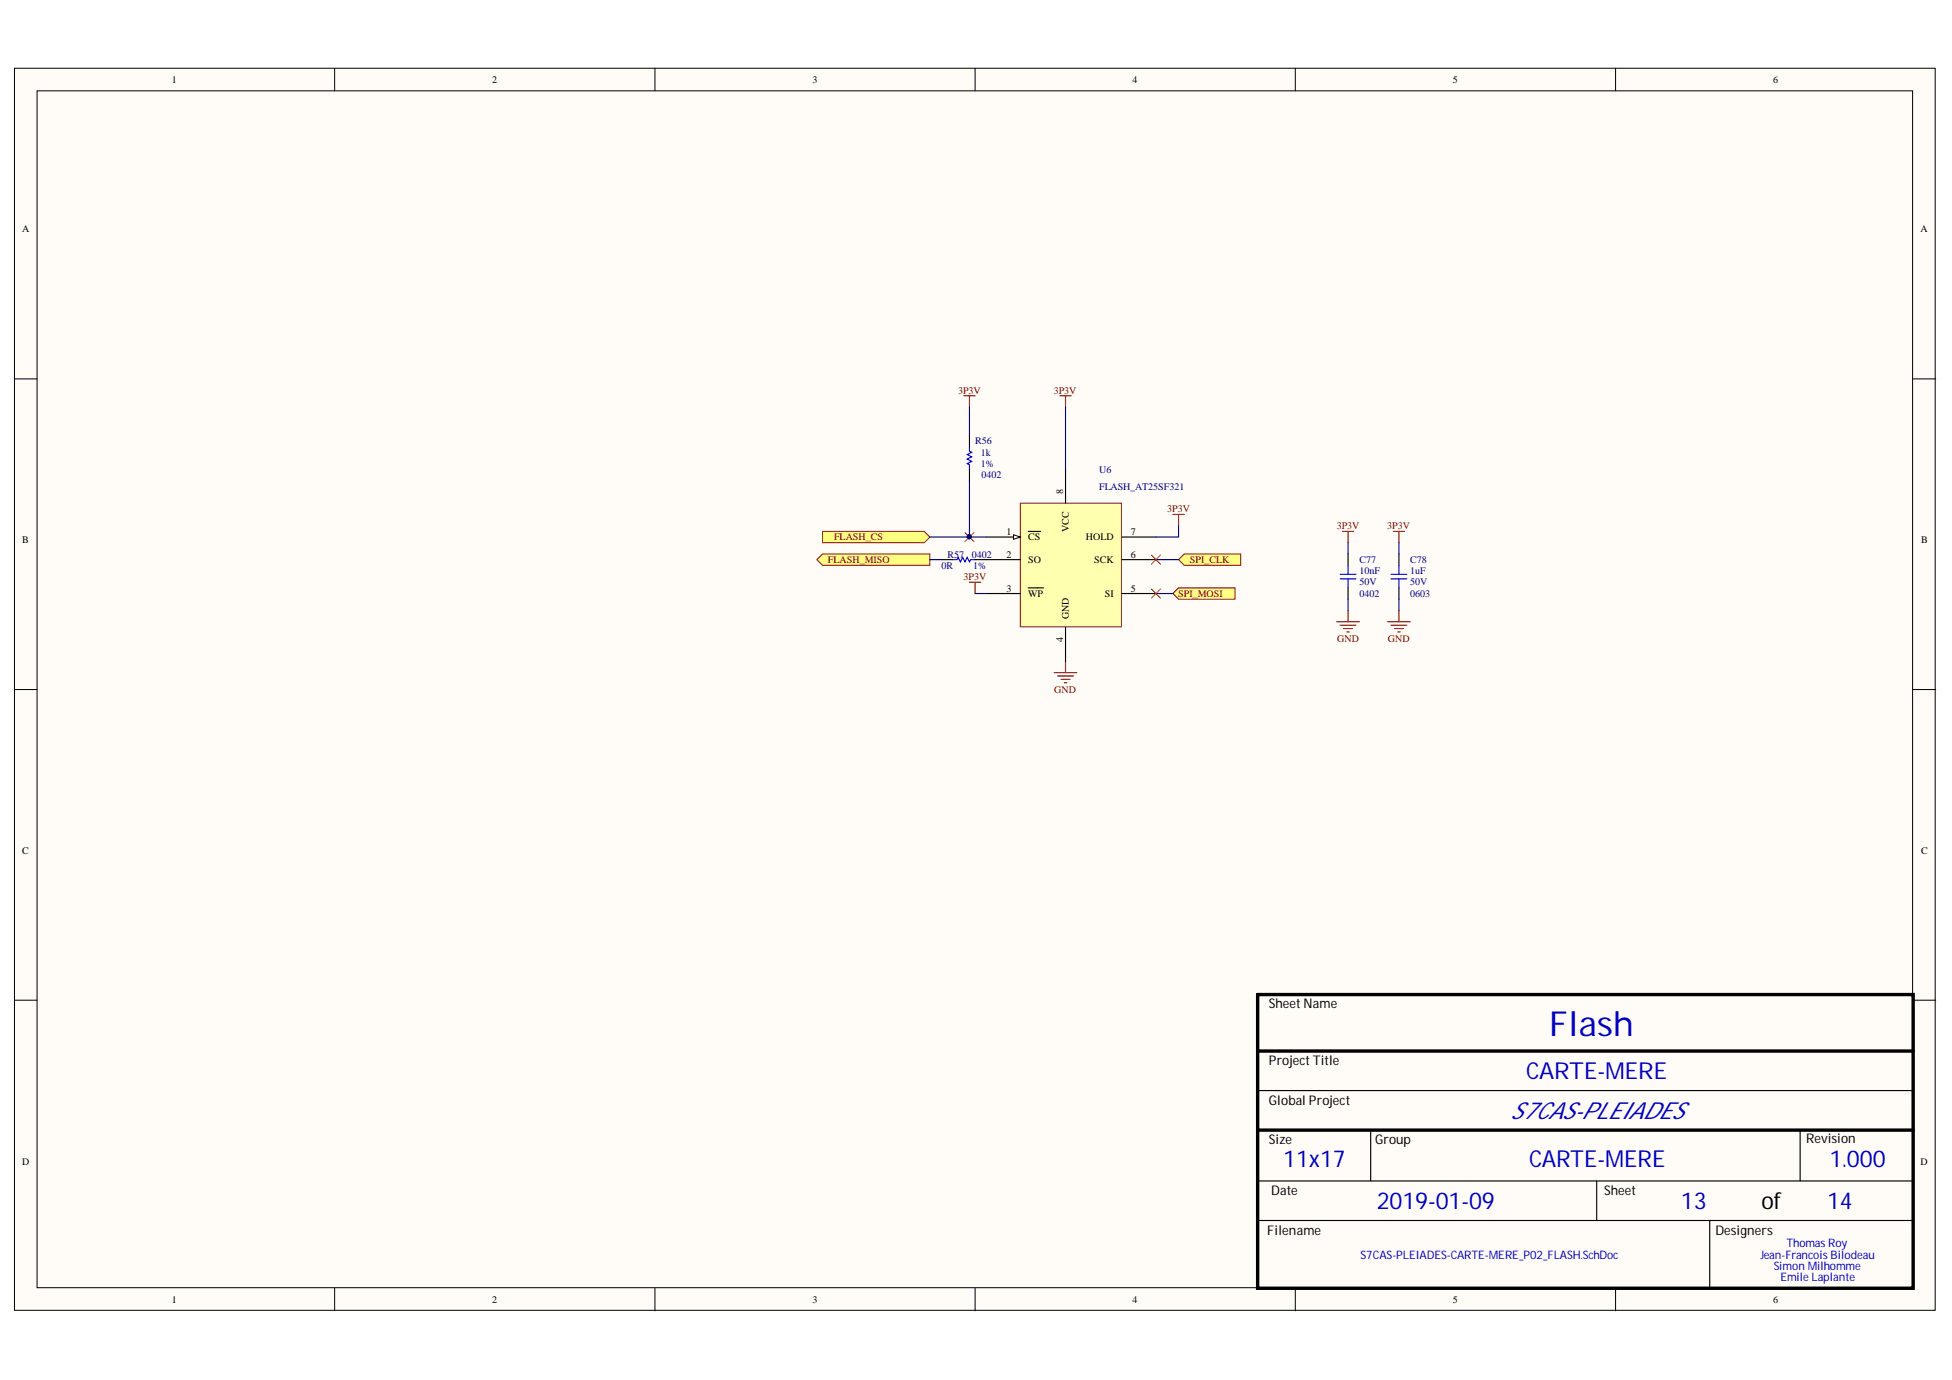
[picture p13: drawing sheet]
<svg xmlns="http://www.w3.org/2000/svg" width="297mm" height="210mm" viewBox="0 0 297 210" stroke-linecap="round" stroke-linejoin="round" font-family="sans-serif">
<defs><g id="words">
<text font-size="5.2" fill="#0000bf" x="235.7" y="157.5">Flash</text>
<g font-size="3.6" fill="#0000bf">
<text x="232.3" y="164.1">CARTE-MERE</text>
<text x="229.8" y="170.1">S7CAS-PLEIADES</text>
<text x="195.3" y="177.5">11x17</text>
<text x="232.7" y="177.5">CARTE-MERE</text>
<text x="278.4" y="177.5">1.000</text>
<text x="209.5" y="183.9">2019-01-09</text>
<text x="255.8" y="183.9">13</text>
<text x="278" y="183.9">14</text>
</g>
<text font-size="3.6" x="268.1" y="183.9">of</text>
<g font-size="2">
<text x="193.1" y="153.4">SheetName</text>
<text x="193.1" y="162">ProjectTitle</text>
<text x="193.1" y="168">Global Project</text>
<text x="274.8" y="173.9">Revision</text>
<text x="193.1" y="174">Size</text>
<text x="209.2" y="174">Group</text>
<text x="193.4" y="181.7">Date</text>
<text x="244.1" y="181.7">Sheet</text>
<text x="192.8" y="187.8">Filename</text>
<text x="261" y="187.8">Designers</text>
</g>
<g font-size="1.8" fill="#0000bf">
<text x="207" y="191.4">S7CAS-PLEIADES-CARTE-MERE_P02_FLASH.SchDoc</text>
<text x="267.9" y="191.4">Jean-FrancoisBilodeau</text>
<text x="271.9" y="189.7">Thomas Roy</text>
<text x="269.9" y="193.1">Simon Milhomme</text>
<text x="270.9" y="194.9">Emile Laplante</text>
</g>
<g font-size="1.5">
<text x="26.1" y="12.6">1</text>
<text x="74.9" y="12.6">2</text>
<text x="123.6" y="12.6">3</text>
<text x="172.4" y="12.6">4</text>
<text x="221.1" y="12.6">5</text>
<text x="269.8" y="12.6">6</text>
<text x="3.4" y="35.4">A</text>
<text x="292.3" y="35.4">A</text>
<text x="161.8" y="75.2" transform="rotate(-90 161.8 75.2)">8</text>
<text x="3.4" y="82.6">B</text>
<text x="153.1" y="81.3">1</text>
<text x="156.4" y="82.2">CS</text>
<text x="162.6" y="80.9" transform="rotate(-90 162.6 80.9)">VCC</text>
<text x="165.2" y="82.2">HOLD</text>
<text x="172.1" y="81.3">7</text>
<text x="292.3" y="82.6">B</text>
<text x="153.1" y="90">3</text>
<text x="153.1" y="84.8">2</text>
<text x="156.4" y="85.7">SO</text>
<text x="166.5" y="85.7">SCK</text>
<text x="172.1" y="84.8">6</text>
<text x="172.1" y="90">5</text>
<text x="156.4" y="90.8">WP</text>
<text x="162.6" y="94.2" transform="rotate(-90 162.6 94.2)">GND</text>
<text x="168.1" y="90.8">SI</text>
<text x="161.8" y="97.6" transform="rotate(-90 161.8 97.6)">4</text>
<text x="3.4" y="129.9">C</text>
<text x="292.3" y="129.9">C</text>
<text x="3.4" y="177.1">D</text>
<text x="292.3" y="177.1">D</text>
<text x="26.1" y="198.2">1</text>
<text x="74.9" y="198.2">2</text>
<text x="123.6" y="198.2">3</text>
<text x="172.4" y="198.2">4</text>
<text x="221.1" y="198.2">5</text>
<text x="269.8" y="198.2">6</text>
</g>
<g font-size="1.5" fill="#800000">
<text x="145.8" y="59.9">3P3V</text>
<text x="160.3" y="59.9">3P3V</text>
<text x="177.6" y="77.9">3P3V</text>
<text x="126.9" y="82.2">FLASH_CS</text>
<text x="203.4" y="80.5">3P3V</text>
<text x="211.1" y="80.5">3P3V</text>
<text x="126" y="85.7">FLASH_MISO</text>
<text x="146.6" y="88.2">3P3V</text>
<text x="181.1" y="85.7">SPI_CLK</text>
<text x="179.3" y="90.8">SPI_MOSI</text>
<text x="203.5" y="97.7">GND</text>
<text x="211.2" y="97.7">GND</text>
<text x="160.4" y="105.4">GND</text>
</g>
<g font-size="1.5" fill="#000080">
<text x="148.4" y="67.6">R56</text>
<text x="149.3" y="71">1%</text>
<text x="149.3" y="69.3">1k</text>
<text x="167.3" y="71.9">U6</text>
<text x="149.3" y="72.7">0402</text>
<text x="167.3" y="74.5">FLASH_AT25SF321</text>
<text x="143.2" y="86.5">0R</text>
<text x="144.2" y="84.8">R57</text>
<text x="147.9" y="84.8">0402</text>
<text x="148.1" y="86.5">1%</text>
<text x="206.9" y="89">50V</text>
<text x="206.9" y="87.4">10nF</text>
<text x="206.9" y="85.7">C77</text>
<text x="214.6" y="89">50V</text>
<text x="214.6" y="87.4">1uF</text>
<text x="214.6" y="85.7">C78</text>
<text x="206.9" y="90.8">0402</text>
<text x="214.6" y="90.8">0603</text>
</g>
</g></defs>
<g fill="#fffcf8" stroke="#000" stroke-width=".15">
<path d="M2.2 10.4h292.3v188.9h-292.3z"/>
<path d="M5.6 13.8h285.4v182.1h-285.4z"/>
</g>
<g fill="none" stroke="#000" stroke-width=".15">
<path d="M50.9 10.4v3.4M99.7 10.4v3.4M148.4 10.4v3.4M197.1 10.4v3.4M245.8 10.4v3.4M2.2 57.6h3.4M291.1 57.6h3.5M2.2 104.9h3.4M291.1 104.9h3.5M2.2 152.1h3.4M291.1 152.1h3.5M50.9 196v3.4"/>
<path d="M99.7 196v3.4M148.4 196v3.4M197.1 196v3.4M245.8 196v3.4"/>
</g>
<path d="M191.4 151.3h99.7v44.7h-99.7zM191.4 159.9h99.7M191.4 171.9h99.7" fill="none" stroke="#000" stroke-width=".52"/>
<path d="M191.4 165.9h99.7M191.4 179.6h99.7M208.6 171.9v7.7M243 179.6v6M273.9 171.9v7.7M191.4 185.6h99.7M260.2 185.6v10.4" fill="none" stroke="#000" stroke-width=".17"/>
<path d="M161.3 60.2h1.7M162.1 60.2v1.7M160.4 102.3h3.5M160.9 102.8h2.4M161.5 103.3h1.3M162 103.9h.3M162.1 100.6v1.7" fill="none" stroke="#800000" stroke-width=".17"/>
<g fill="#ffff80" stroke="#800000" stroke-width=".15">
<path d="M179.3 85.1l.9-.8h8.6v1.7h-8.6z" fill-rule="evenodd"/>
<path d="M125.2 80.8h15.4l.9 .9-.9 .8h-15.4z" fill-rule="evenodd"/>
<path d="M124.3 85.1l.9-.8h16.3v1.7h-16.3z" fill-rule="evenodd"/>
<path d="M178.5 90.3l.8-.9h8.6v1.7h-8.6z" fill-rule="evenodd"/>
</g>
<path d="M205.1 84.3v1.7M205.1 89.4v1.7" fill="none" stroke="#000" stroke-width=".17"/>
<path d="M203.9 87.4h2.4M203.9 88h2.4M205.1 86v1.4M205.1 88v1.4" fill="none" stroke="#00f" stroke-width=".17"/>
<path d="M178.5 78.3h1.7M179.3 78.3v1.7M203.4 94.6h3.5M203.9 95.1h2.4M204.3 80.8h1.7M204.4 95.6h1.4M205 96.1h.3M205.1 80.8v1.7M205.1 92.9v1.7" fill="none" stroke="#800000" stroke-width=".17"/>
<path d="M155.3 76.5h15.4v18.8h-15.4z" fill="#ffffb0" stroke="#800000" stroke-width=".15"/>
<path d="M162.1 71.4v5.1M150.1 81.7h5.2M162.1 95.4v5.2M170.7 85.1h5.2M170.7 81.7h5.2" fill="none" stroke="#000" stroke-width=".17"/>
<path d="M154.2 81.3l1.1 .4-1.1 .3z" fill="#fffcf8"/>
<path d="M154.2 81.3l1.1 .4-1.1 .3z" fill="none" stroke="#000" stroke-width=".15"/>
<path d="M147.5 66.2v1.7M147.5 71.4v1.7M143.2 85.1h1.7M148.4 85.1h6.9M150.1 90.3h5.2M156.5 80.8h1.9M156.5 89.4h2.3M170.7 90.3h5.2M212.9 84.3v1.7M212.9 89.4v1.7" fill="none" stroke="#000" stroke-width=".17"/>
<path d="M146.7 60.2h1.7M147.5 60.2v1.7M147.5 88.6h1.7M148.4 88.6v1.7M211.2 94.6h3.4M211.7 95.1h2.4M212 80.8h1.7M212.2 95.6h1.4M212.7 96.1h.3M212.9 80.8v1.7M212.9 92.9v1.7" fill="none" stroke="#800000" stroke-width=".17"/>
<path d="M147.5 67.9v.7l.4 .2-.7 .3 .7 .4-.7 .3 .7 .4-.7 .3 .3 .2v.7M144.9 85.1h.7l.2-.3 .3 .7 .4-.7 .3 .7 .4-.7 .3 .7 .2-.4h.7M211.7 87.4h2.4M211.7 88h2.4M212.9 86v1.4M212.9 88v1.4" fill="none" stroke="#00f" stroke-width=".17"/>
<g fill="none" stroke="#000080" stroke-width=".17">
<path d="M147.5 61.9v4.3M147.5 73.1v8.6M162.1 61.9v9.5M179.3 80v1.7h-3.4M141.5 81.7h8.6M141.5 85.1h1.7M148.4 90.3h1.7M175.9 90.3h2.6M175.9 85.1h3.4M205.1 82.5v1.8M205.1 91.1v1.8M212.9 82.5v1.8"/>
<path d="M212.9 91.1v1.8"/>
</g>
<circle cx="147.5" cy="81.6" r=".3" fill="#000080" stroke="#000080" stroke-width=".15"/>
<path d="M146.8 81l1.4 1.4M148.2 81l-1.4 1.4M175.2 84.4l1.4 1.4M175.2 89.6l1.4 1.4M176.6 84.4l-1.4 1.4M176.6 89.6l-1.4 1.4" fill="none" stroke="#f00" stroke-width=".15"/>
<use href="#words"/>
</svg>
